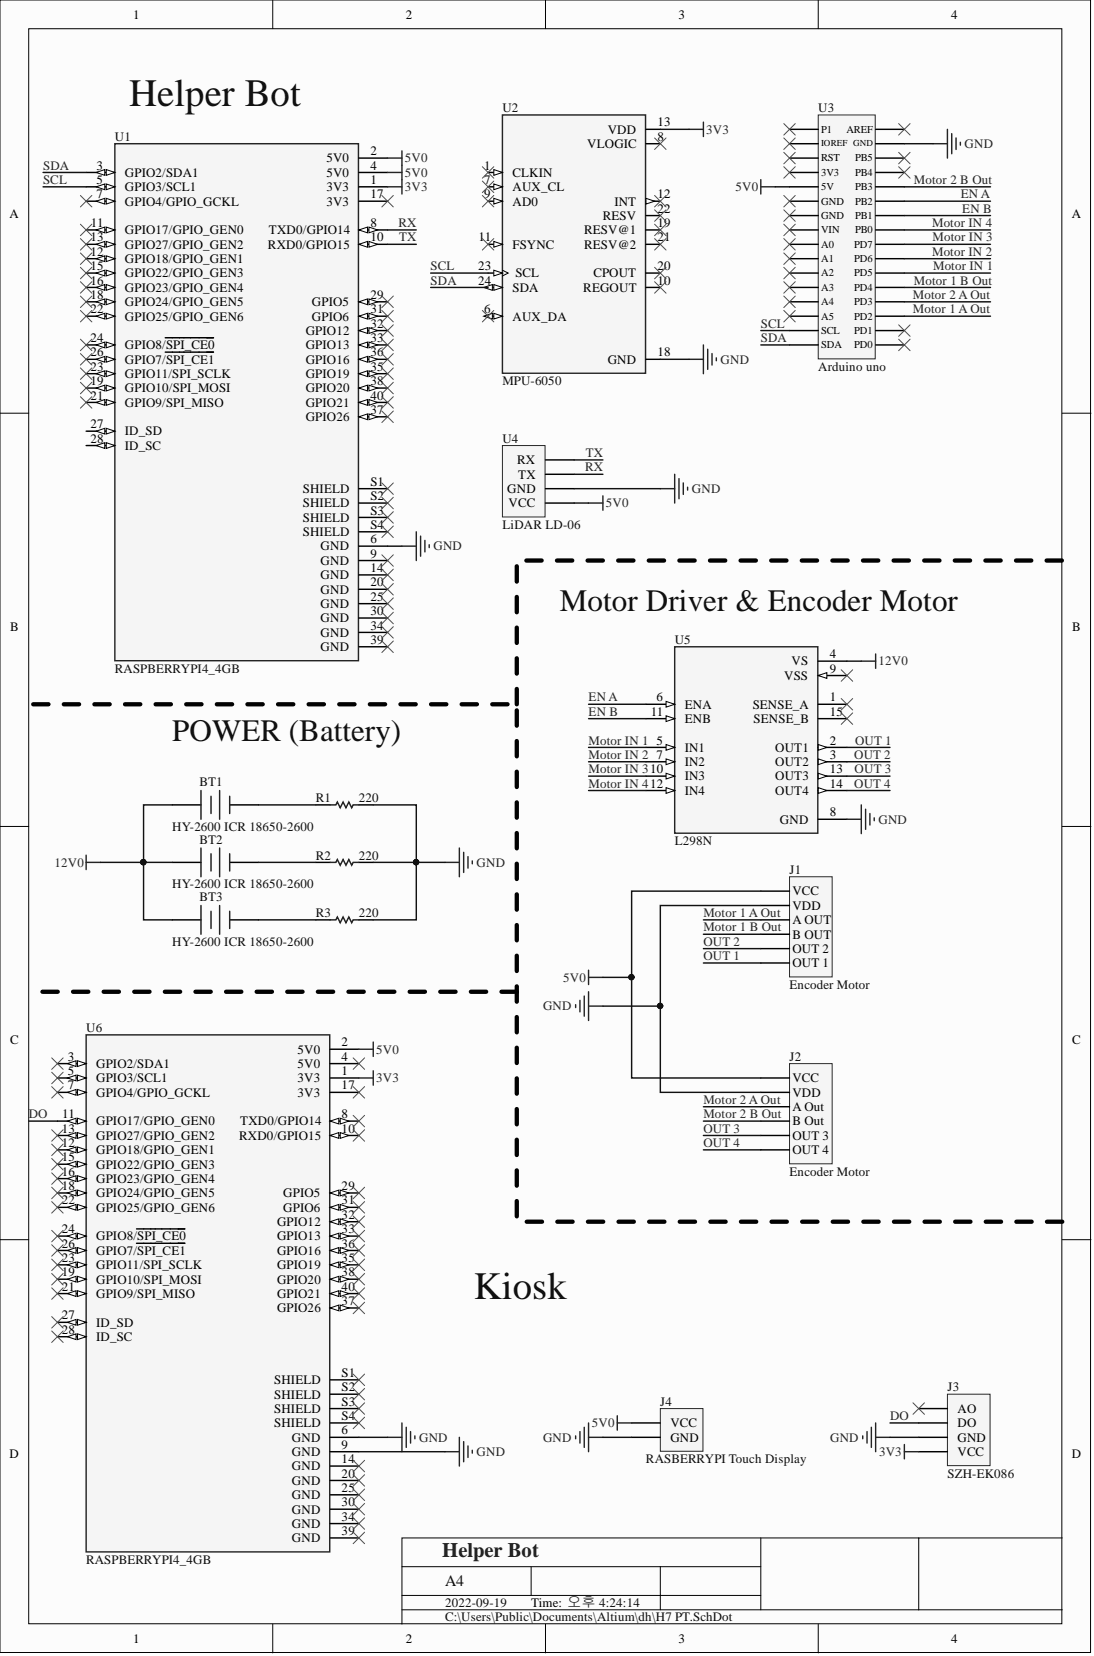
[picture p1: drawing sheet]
<svg xmlns="http://www.w3.org/2000/svg" width="193mm" height="292mm" viewBox="0 0 193 292" stroke-linecap="round" stroke-linejoin="round" font-family="sans-serif">
<defs><g id="words">
<g font-size="6.8" fill="#0e0e0e">
<text x="22.8" y="18.8">Helper Bot</text>
<text x="83.6" y="229.2">Kiosk</text>
</g>
<g font-size="5.5" fill="#0e0e0e">
<text x="98.8" y="107.8">Motor Driver &amp; Encoder Motor</text>
<text x="30.4" y="130.6">POWER (Battery)</text>
</g>
<text font-size="3.6" fill="#1c1c1c" x="78" y="274.6">Helper Bot</text>
<text font-size="2.8" fill="#0e0e0e" x="78.5" y="279.8">A4</text>
<g font-size="2.3">
<text x="23.5" y="3.3">1</text>
<text x="71.6" y="3.3">2</text>
<text x="119.7" y="3.3">3</text>
<text x="167.8" y="3.3">4</text>
<text x="107.2" y="23.6">VDD</text>
<text x="116" y="22.3">13</text>
<text x="17" y="29.9">3</text>
<text x="57.6" y="28.6">5V0</text>
<text x="65.3" y="27.4">2</text>
<text x="65.3" y="29.9">4</text>
<text x="85.4" y="29.9">1</text>
<text x="103.6" y="26.1">VLOGIC</text>
<text x="116" y="24.8">8</text>
<text x="17" y="32.4">5</text>
<text x="17" y="35">7</text>
<text x="22" y="31.2">GPIO2/SDA1</text>
<text x="22" y="33.7">GPIO3/SCL1</text>
<text x="57.6" y="31.2">5V0</text>
<text x="57.6" y="33.7">3V3</text>
<text x="65.3" y="32.4">1</text>
<text x="65.3" y="35">17</text>
<text x="85.4" y="32.4">7</text>
<text x="85.4" y="35">9</text>
<text x="90.4" y="31.2">CLKIN</text>
<text x="90.4" y="33.7">AUX_CL</text>
<text x="116" y="35">12</text>
<text x="1.7" y="38.4">A</text>
<text x="16" y="40.1">11</text>
<text x="22" y="36.3">GPIO4/GPIO_GCKL</text>
<text x="22" y="41.3">GPIO17/GPIO_GEN0</text>
<text x="47.4" y="41.3">TXD0/GPIO14</text>
<text x="57.6" y="36.3">3V3</text>
<text x="65.3" y="40.1">8</text>
<text x="90.4" y="36.3">AD0</text>
<text x="103.1" y="41.3">RESV@1</text>
<text x="106.3" y="38.8">RESV</text>
<text x="108.4" y="36.3">INT</text>
<text x="116" y="37.5">22</text>
<text x="116" y="40.1">19</text>
<text x="189.1" y="38.4">A</text>
<text x="16" y="42.6">13</text>
<text x="16" y="45.1">12</text>
<text x="16" y="47.7">15</text>
<text x="22" y="43.9">GPIO27/GPIO_GEN2</text>
<text x="22" y="46.4">GPIO18/GPIO_GEN1</text>
<text x="47.3" y="43.9">RXD0/GPIO15</text>
<text x="65.3" y="42.6">10</text>
<text x="84.3" y="47.7">23</text>
<text x="84.4" y="42.6">11</text>
<text x="90.4" y="43.9">FSYNC</text>
<text x="103.1" y="43.9">RESV@2</text>
<text x="116" y="42.6">21</text>
<text x="116" y="47.7">20</text>
<text x="16" y="50.2">16</text>
<text x="16" y="52.7">18</text>
<text x="22" y="48.9">GPIO22/GPIO_GEN3</text>
<text x="22" y="51.5">GPIO23/GPIO_GEN4</text>
<text x="22" y="54">GPIO24/GPIO_GEN5</text>
<text x="55" y="54">GPIO5</text>
<text x="65.3" y="52.7">29</text>
<text x="84.3" y="50.2">24</text>
<text x="90.4" y="51.5">SDA</text>
<text x="90.9" y="48.9">SCL</text>
<text x="102.9" y="51.5">REGOUT</text>
<text x="104.7" y="48.9">CPOUT</text>
<text x="116" y="50.2">10</text>
<text x="16" y="55.3">22</text>
<text x="22" y="56.5">GPIO25/GPIO_GEN6</text>
<text x="53.9" y="59.1">GPIO12</text>
<text x="55" y="56.5">GPIO6</text>
<text x="65.3" y="55.3">31</text>
<text x="65.3" y="57.8">32</text>
<text x="85.4" y="55.3">6</text>
<text x="90.4" y="56.5">AUX_DA</text>
<text x="16" y="60.3">24</text>
<text x="16" y="62.9">26</text>
<text x="16" y="65.4">23</text>
<text x="22" y="61.6">GPIO8/SPI_CE0</text>
<text x="22" y="64.1">GPIO7/SPI_CE1</text>
<text x="53.9" y="61.6">GPIO13</text>
<text x="53.9" y="64.1">GPIO16</text>
<text x="65.3" y="60.3">33</text>
<text x="65.3" y="62.9">36</text>
<text x="65.3" y="65.4">35</text>
<text x="107.2" y="64.1">GND</text>
<text x="116" y="62.9">18</text>
<text x="16" y="67.9">19</text>
<text x="16" y="70.5">21</text>
<text x="22" y="66.7">GPIO11/SPI_SCLK</text>
<text x="22" y="69.2">GPIO10/SPI_MOSI</text>
<text x="22" y="71.7">GPIO9/SPI_MISO</text>
<text x="53.9" y="66.7">GPIO19</text>
<text x="53.9" y="69.2">GPIO20</text>
<text x="53.9" y="71.7">GPIO21</text>
<text x="65.3" y="67.9">38</text>
<text x="65.3" y="70.5">40</text>
<text x="16" y="75.5">27</text>
<text x="22" y="76.8">ID_SD</text>
<text x="53.9" y="74.3">GPIO26</text>
<text x="65.3" y="73">37</text>
<text x="16" y="78.1">28</text>
<text x="22" y="79.4">ID_SC</text>
<text x="91.2" y="81.9">RX</text>
<text x="53.4" y="87">SHIELD</text>
<text x="53.4" y="89.5">SHIELD</text>
<text x="65.3" y="85.7">S1</text>
<text x="65.3" y="88.2">S2</text>
<text x="89.5" y="87">GND</text>
<text x="89.7" y="89.5">VCC</text>
<text x="91.4" y="84.4">TX</text>
<text x="53.4" y="92">SHIELD</text>
<text x="53.4" y="94.6">SHIELD</text>
<text x="65.3" y="90.8">S3</text>
<text x="65.3" y="93.3">S4</text>
<text x="65.3" y="95.8">6</text>
<text x="56.5" y="97.1">GND</text>
<text x="56.5" y="99.6">GND</text>
<text x="65.3" y="98.4">9</text>
<text x="65.3" y="100.9">14</text>
<text x="56.5" y="102.2">GND</text>
<text x="56.5" y="104.7">GND</text>
<text x="56.5" y="107.2">GND</text>
<text x="65.3" y="103.4">20</text>
<text x="65.3" y="106">25</text>
<text x="1.8" y="111.4">B</text>
<text x="56.5" y="109.8">GND</text>
<text x="56.5" y="112.3">GND</text>
<text x="65.3" y="108.5">30</text>
<text x="65.3" y="111">34</text>
<text x="65.3" y="113.6">39</text>
<text x="189.1" y="111.4">B</text>
<text x="56.5" y="114.8">GND</text>
<text x="138.3" y="119.9">VSS</text>
<text x="139.6" y="117.4">VS</text>
<text x="146.4" y="116.1">4</text>
<text x="146.4" y="118.6">9</text>
<text x="115.8" y="123.7">6</text>
<text x="120.8" y="125">ENA</text>
<text x="132.8" y="125">SENSE_A</text>
<text x="146.4" y="123.7">1</text>
<text x="114.8" y="126.3">11</text>
<text x="115.8" y="131.3">5</text>
<text x="120.8" y="127.5">ENB</text>
<text x="132.9" y="127.5">SENSE_B</text>
<text x="146.4" y="126.3">15</text>
<text x="146.4" y="131.3">2</text>
<text x="115.8" y="133.9">7</text>
<text x="120.8" y="132.6">IN1</text>
<text x="120.8" y="135.1">IN2</text>
<text x="120.8" y="137.7">IN3</text>
<text x="136.7" y="132.6">OUT1</text>
<text x="136.7" y="135.1">OUT2</text>
<text x="136.7" y="137.7">OUT3</text>
<text x="146.4" y="133.9">3</text>
<text x="146.4" y="136.4">13</text>
<text x="120.8" y="140.2">IN4</text>
<text x="136.7" y="140.2">OUT4</text>
<text x="146.4" y="138.9">14</text>
<text x="137.6" y="145.3">GND</text>
<text x="146.4" y="144">8</text>
<text x="139.8" y="157.9">VCC</text>
<text x="139.8" y="160.5">VDD</text>
<text x="139.8" y="163">A OUT</text>
<text x="139.8" y="165.6">B OUT</text>
<text x="139.8" y="168.1">OUT 2</text>
<text x="139.8" y="170.6">OUT 1</text>
<text x="1.8" y="184.2">C</text>
<text x="52.5" y="185.8">5V0</text>
<text x="60.3" y="184.6">2</text>
<text x="189.1" y="184.2">C</text>
<text x="12" y="187.1">3</text>
<text x="12" y="189.6">5</text>
<text x="17" y="188.4">GPIO2/SDA1</text>
<text x="17" y="190.9">GPIO3/SCL1</text>
<text x="52.5" y="188.4">5V0</text>
<text x="52.5" y="190.9">3V3</text>
<text x="60.3" y="187.1">4</text>
<text x="60.3" y="189.6">1</text>
<text x="139.8" y="190.9">VCC</text>
<text x="11" y="197.2">11</text>
<text x="12" y="192.2">7</text>
<text x="17" y="193.4">GPIO4/GPIO_GCKL</text>
<text x="52.5" y="193.4">3V3</text>
<text x="60.3" y="192.2">17</text>
<text x="60.3" y="197.2">8</text>
<text x="139.8" y="193.4">VDD</text>
<text x="139.8" y="196">A Out</text>
<text x="10.9" y="199.8">13</text>
<text x="10.9" y="202.3">12</text>
<text x="17" y="198.5">GPIO17/GPIO_GEN0</text>
<text x="17" y="201">GPIO27/GPIO_GEN2</text>
<text x="17" y="203.6">GPIO18/GPIO_GEN1</text>
<text x="42.2" y="201">RXD0/GPIO15</text>
<text x="42.4" y="198.5">TXD0/GPIO14</text>
<text x="60.3" y="199.8">10</text>
<text x="139.8" y="198.5">B Out</text>
<text x="139.8" y="201">OUT 3</text>
<text x="139.8" y="203.6">OUT 4</text>
<text x="10.9" y="204.9">15</text>
<text x="10.9" y="207.4">16</text>
<text x="10.9" y="209.9">18</text>
<text x="17" y="206.1">GPIO22/GPIO_GEN3</text>
<text x="17" y="208.7">GPIO23/GPIO_GEN4</text>
<text x="60.3" y="209.9">29</text>
<text x="10.9" y="212.5">22</text>
<text x="17" y="211.2">GPIO24/GPIO_GEN5</text>
<text x="17" y="213.7">GPIO25/GPIO_GEN6</text>
<text x="50" y="211.2">GPIO5</text>
<text x="50" y="213.7">GPIO6</text>
<text x="60.3" y="212.5">31</text>
<text x="60.3" y="215">32</text>
<text x="10.9" y="217.5">24</text>
<text x="10.9" y="220.1">26</text>
<text x="17" y="218.8">GPIO8/SPI_CE0</text>
<text x="17" y="221.3">GPIO7/SPI_CE1</text>
<text x="48.9" y="216.3">GPIO12</text>
<text x="48.9" y="218.8">GPIO13</text>
<text x="48.9" y="221.3">GPIO16</text>
<text x="60.3" y="217.5">33</text>
<text x="60.3" y="220.1">36</text>
<text x="10.9" y="222.6">23</text>
<text x="10.9" y="225.1">19</text>
<text x="10.9" y="227.7">21</text>
<text x="17" y="223.9">GPIO11/SPI_SCLK</text>
<text x="17" y="226.4">GPIO10/SPI_MOSI</text>
<text x="48.9" y="223.9">GPIO19</text>
<text x="48.9" y="226.4">GPIO20</text>
<text x="60.3" y="222.6">35</text>
<text x="60.3" y="225.1">38</text>
<text x="60.3" y="227.7">40</text>
<text x="10.9" y="232.7">27</text>
<text x="17" y="228.9">GPIO9/SPI_MISO</text>
<text x="48.9" y="228.9">GPIO21</text>
<text x="48.9" y="231.5">GPIO26</text>
<text x="60.3" y="230.2">37</text>
<text x="10.9" y="235.3">28</text>
<text x="17" y="234">ID_SD</text>
<text x="17" y="236.5">ID_SC</text>
<text x="48.4" y="244.1">SHIELD</text>
<text x="60.3" y="242.9">S1</text>
<text x="60.3" y="245.4">S2</text>
<text x="48.4" y="246.7">SHIELD</text>
<text x="48.4" y="249.2">SHIELD</text>
<text x="48.4" y="251.8">SHIELD</text>
<text x="60.3" y="248">S3</text>
<text x="60.3" y="250.5">S4</text>
<text x="118.2" y="251.8">VCC</text>
<text x="168.9" y="249.2">AO</text>
<text x="168.9" y="251.8">DO</text>
<text x="1.7" y="257.2">D</text>
<text x="51.5" y="254.3">GND</text>
<text x="51.5" y="256.8">GND</text>
<text x="60.3" y="253">6</text>
<text x="60.3" y="255.6">9</text>
<text x="118.2" y="254.3">GND</text>
<text x="168.9" y="254.3">GND</text>
<text x="168.9" y="256.8">VCC</text>
<text x="189.1" y="257.2">D</text>
<text x="51.5" y="259.4">GND</text>
<text x="51.5" y="261.9">GND</text>
<text x="60.3" y="258.1">14</text>
<text x="60.3" y="260.6">20</text>
<text x="60.3" y="263.2">25</text>
<text x="51.5" y="264.4">GND</text>
<text x="51.5" y="267">GND</text>
<text x="51.5" y="269.5">GND</text>
<text x="60.3" y="265.7">30</text>
<text x="60.3" y="268.2">34</text>
<text x="51.5" y="272">GND</text>
<text x="60.3" y="270.8">39</text>
<text x="93.7" y="283.4">Time: 오후 4:24:14</text>
<text x="23.5" y="289.8">1</text>
<text x="71.6" y="289.8">2</text>
<text x="119.7" y="289.8">3</text>
<text x="167.8" y="289.8">4</text>
</g>
<g font-size="2.3" fill="#0e0e0e">
<text x="88.6" y="19.8">U2</text>
<text x="144.3" y="19.8">U3</text>
<text x="20.3" y="24.8">U1</text>
<text x="144.3" y="65.4">Arduino uno</text>
<text x="88.6" y="67.9">MPU-6050</text>
<text x="88.6" y="78.1">U4</text>
<text x="88.6" y="93.3">LiDAR LD-06</text>
<text x="119" y="113.6">U5</text>
<text x="20.3" y="118.6">RASPBERRYPI4_4GB</text>
<text x="35.2" y="138.7">BT1</text>
<text x="55.7" y="141.5">R1</text>
<text x="63.3" y="141.5">220</text>
<text x="30.4" y="146.5">HY-2600 ICR 18650-2600</text>
<text x="35.2" y="148.8">BT2</text>
<text x="119" y="149.1">L298N</text>
<text x="55.7" y="151.6">R2</text>
<text x="63.3" y="151.6">220</text>
<text x="139.3" y="154.1">J1</text>
<text x="30.4" y="156.7">HY-2600 ICR 18650-2600</text>
<text x="35.2" y="159">BT3</text>
<text x="55.7" y="161.7">R3</text>
<text x="63.3" y="161.7">220</text>
<text x="30.4" y="166.8">HY-2600 ICR 18650-2600</text>
<text x="139.3" y="174.4">Encoder Motor</text>
<text x="15.2" y="182">U6</text>
<text x="139.3" y="187.1">J2</text>
<text x="139.3" y="207.4">Encoder Motor</text>
<text x="167.1" y="245.4">J3</text>
<text x="116.5" y="248">J4</text>
<text x="113.9" y="258.1">RASBERRYPI Touch Display</text>
<text x="167.1" y="260.6">SZH-EK086</text>
<text x="15.2" y="275.8">RASPBERRYPI4_4GB</text>
<text x="78.5" y="283.4">2022-09-19</text>
<text x="78.5" y="286">C:\Users\Public\Documents\Altium\dh\H7 PT.SchDot</text>
</g>
<g font-size="2.3" fill="#262626">
<text x="124.6" y="23.6">3V3</text>
<text x="7.6" y="29.9">SDA</text>
<text x="71.4" y="28.6">5V0</text>
<text x="170.2" y="26.1">GND</text>
<text x="7.6" y="32.4">SCL</text>
<text x="71.4" y="33.7">3V3</text>
<text x="71.4" y="31.2">5V0</text>
<text x="129.7" y="33.7">5V0</text>
<text x="161.2" y="32.4">Motor 2 B Out</text>
<text x="169.5" y="35">EN A</text>
<text x="70.3" y="40.1">RX</text>
<text x="164.4" y="40.1">Motor IN 4</text>
<text x="169.7" y="37.5">EN B</text>
<text x="70.4" y="42.6">TX</text>
<text x="76" y="47.7">SCL</text>
<text x="164.4" y="45.1">Motor IN 2</text>
<text x="164.5" y="42.6">Motor IN 3</text>
<text x="164.6" y="47.7">Motor IN 1</text>
<text x="76" y="50.2">SDA</text>
<text x="161" y="52.7">Motor 2 A Out</text>
<text x="161.2" y="50.2">Motor 1 B Out</text>
<text x="134.2" y="57.8">SCL</text>
<text x="161" y="55.3">Motor 1 A Out</text>
<text x="127.1" y="64.1">GND</text>
<text x="134.2" y="60.3">SDA</text>
<text x="103.2" y="83.2">RX</text>
<text x="103.3" y="80.6">TX</text>
<text x="106.9" y="89.5">5V0</text>
<text x="122" y="87">GND</text>
<text x="76.5" y="97.1">GND</text>
<text x="155" y="117.4">12V0</text>
<text x="103.8" y="123.7">EN A</text>
<text x="103.8" y="126.3">EN B</text>
<text x="103.8" y="131.3">Motor IN 1</text>
<text x="150.8" y="131.3">OUT 1</text>
<text x="103.8" y="133.9">Motor IN 2</text>
<text x="103.8" y="136.4">Motor IN 310</text>
<text x="150.7" y="133.9">OUT 2</text>
<text x="150.7" y="136.4">OUT 3</text>
<text x="103.8" y="138.9">Motor IN 412</text>
<text x="150.7" y="138.9">OUT 4</text>
<text x="155" y="145.3">GND</text>
<text x="9.6" y="152.9">12V0</text>
<text x="84.1" y="152.9">GND</text>
<text x="124.1" y="161.7">Motor 1 A Out</text>
<text x="124.1" y="166.8">OUT 2</text>
<text x="124.1" y="164.3">Motor 1 B Out</text>
<text x="99.3" y="173.2">5V0</text>
<text x="124.1" y="169.4">OUT 1</text>
<text x="95.8" y="178.2">GND</text>
<text x="66.3" y="185.8">5V0</text>
<text x="66.3" y="190.9">3V3</text>
<text x="5.1" y="197.2">DO</text>
<text x="124.1" y="194.7">Motor 2 A Out</text>
<text x="124.1" y="197.2">Motor 2 B Out</text>
<text x="124.1" y="199.8">OUT 3</text>
<text x="124.1" y="202.3">OUT 4</text>
<text x="104.4" y="251.8">5V0</text>
<text x="157" y="250.5">DO</text>
<text x="73.9" y="254.3">GND</text>
<text x="84.1" y="256.8">GND</text>
<text x="95.8" y="254.3">GND</text>
<text x="146.4" y="254.3">GND</text>
<text x="155" y="256.8">3V3</text>
</g>
<g font-size="1.9">
<text x="144.8" y="23.4">P1</text>
<text x="149.3" y="23.4">AREF</text>
<text x="144.8" y="28.5">RST</text>
<text x="150.8" y="28.5">PB5</text>
<text x="144.8" y="31">3V3</text>
<text x="144.8" y="33.5">5V</text>
<text x="150.8" y="31">PB4</text>
<text x="150.8" y="33.5">PB3</text>
<text x="144.8" y="36.1">GND</text>
<text x="144.8" y="38.6">GND</text>
<text x="144.8" y="41.2">VIN</text>
<text x="150.8" y="36.1">PB2</text>
<text x="150.8" y="38.6">PB1</text>
<text x="150.8" y="41.2">PB0</text>
<text x="144.8" y="43.7">A0</text>
<text x="144.8" y="46.2">A1</text>
<text x="150.7" y="43.7">PD7</text>
<text x="150.7" y="46.2">PD6</text>
<text x="144.8" y="48.8">A2</text>
<text x="144.8" y="51.3">A3</text>
<text x="144.8" y="53.8">A4</text>
<text x="150.7" y="48.8">PD5</text>
<text x="150.7" y="51.3">PD4</text>
<text x="150.7" y="53.8">PD3</text>
<text x="144.8" y="56.4">A5</text>
<text x="144.8" y="58.9">SCL</text>
<text x="150.7" y="56.4">PD2</text>
<text x="150.7" y="58.9">PD1</text>
<text x="144.8" y="61.4">SDA</text>
<text x="150.7" y="61.4">PD0</text>
</g>
<text font-size="1.6" x="144.8" y="25.8">IOREF GND</text>
</g></defs>
<g fill="#fcfcfc" stroke="#000" stroke-width=".18">
<path d="M0 0h192.4v291.5h-192.4z"/>
<path d="M5.1 5.1h182.2v281.3h-182.2z"/>
</g>
<path d="M48.1 0v5.1M96.2 0v5.1M144.3 0v5.1M0 72.9h5.1M187.4 72.9h5M0 145.8h5.1M187.4 145.8h5M0 218.7h5.1M187.4 218.7h5M48.1 286.5v5.1M96.2 286.5v5.1M144.3 286.5v5.1" fill="none" stroke="#000" stroke-width=".18"/>
<path d="M119 114.1h25.3v32.9h-25.3z" fill="#f5f5f5" stroke="#262626" stroke-width=".25"/>
<path d="M113.9 124.2h5.1" fill="none" stroke="#000" stroke-width=".25"/>
<path d="M117.5 123.7l1.5 .5-1.5 .5z" fill="#fcfcfc"/>
<path d="M117.5 123.7l1.5 .5-1.5 .5z" fill="none" stroke="#000" stroke-width=".18"/>
<path d="M113.9 126.8h5.1" fill="none" stroke="#000" stroke-width=".25"/>
<path d="M117.5 126.3l1.5 .5-1.5 .5z" fill="#fcfcfc"/>
<path d="M117.5 126.3l1.5 .5-1.5 .5z" fill="none" stroke="#000" stroke-width=".18"/>
<path d="M113.9 131.8h5.1" fill="none" stroke="#000" stroke-width=".25"/>
<path d="M117.5 131.3l1.5 .5-1.5 .5z" fill="#fcfcfc"/>
<path d="M117.5 131.3l1.5 .5-1.5 .5z" fill="none" stroke="#000" stroke-width=".18"/>
<path d="M113.9 134.4h5.1" fill="none" stroke="#000" stroke-width=".25"/>
<path d="M117.5 133.9l1.5 .5-1.5 .5z" fill="#fcfcfc"/>
<path d="M117.5 133.9l1.5 .5-1.5 .5z" fill="none" stroke="#000" stroke-width=".18"/>
<path d="M113.9 136.9h5.1" fill="none" stroke="#000" stroke-width=".25"/>
<path d="M117.5 136.4l1.5 .5-1.5 .5z" fill="#fcfcfc"/>
<path d="M117.5 136.4l1.5 .5-1.5 .5z" fill="none" stroke="#000" stroke-width=".18"/>
<path d="M113.9 139.4h5.1" fill="none" stroke="#000" stroke-width=".25"/>
<path d="M117.5 138.9l1.5 .5-1.5 .5z" fill="#fcfcfc"/>
<path d="M117.5 138.9l1.5 .5-1.5 .5z" fill="none" stroke="#000" stroke-width=".18"/>
<path d="M144.3 116.6h5.1M144.3 119.2h5.1" fill="none" stroke="#000" stroke-width=".25"/>
<path d="M144.3 119.2l1.5-.6v1.1z" fill="#fcfcfc"/>
<path d="M144.3 119.2l1.5-.6v1.1z" fill="none" stroke="#000" stroke-width=".18"/>
<path d="M144.3 124.2h5.1M144.3 126.8h5.1M144.3 131.8h5.1" fill="none" stroke="#000" stroke-width=".25"/>
<path d="M144.3 131.3l1.5 .5-1.5 .5z" fill="#fcfcfc"/>
<path d="M144.3 131.3l1.5 .5-1.5 .5z" fill="none" stroke="#000" stroke-width=".18"/>
<path d="M144.3 134.4h5.1" fill="none" stroke="#000" stroke-width=".25"/>
<path d="M144.3 133.9l1.5 .5-1.5 .5z" fill="#fcfcfc"/>
<path d="M144.3 133.9l1.5 .5-1.5 .5z" fill="none" stroke="#000" stroke-width=".18"/>
<path d="M144.3 136.9h5.1" fill="none" stroke="#000" stroke-width=".25"/>
<path d="M144.3 136.4l1.5 .5-1.5 .5z" fill="#fcfcfc"/>
<path d="M144.3 136.4l1.5 .5-1.5 .5z" fill="none" stroke="#000" stroke-width=".18"/>
<path d="M144.3 139.4h5.1" fill="none" stroke="#000" stroke-width=".25"/>
<path d="M144.3 138.9l1.5 .5-1.5 .5z" fill="#fcfcfc"/>
<path d="M144.3 138.9l1.5 .5-1.5 .5z" fill="none" stroke="#000" stroke-width=".18"/>
<path d="M144.3 144.5h5.1" fill="none" stroke="#000" stroke-width=".25"/>
<path d="M88.6 20.3h25.3v45.5h-25.3z" fill="#f5f5f5" stroke="#262626" stroke-width=".25"/>
<path d="M86.1 30.4h2.5" fill="none" stroke="#000" stroke-width=".25"/>
<path d="M87.1 29.9l1.5 .5-1.5 .5z" fill="#fcfcfc"/>
<path d="M87.1 29.9l1.5 .5-1.5 .5z" fill="none" stroke="#000" stroke-width=".18"/>
<path d="M86.1 33h2.5" fill="none" stroke="#000" stroke-width=".25"/>
<path d="M87.1 32.4l1.5 .6-1.5 .5z" fill="#fcfcfc"/>
<path d="M87.1 32.4l1.5 .6-1.5 .5z" fill="none" stroke="#000" stroke-width=".18"/>
<path d="M86.1 35.5h2.5" fill="none" stroke="#000" stroke-width=".25"/>
<path d="M87.1 35l1.5 .5-1.5 .5z" fill="#fcfcfc"/>
<path d="M87.1 35l1.5 .5-1.5 .5z" fill="none" stroke="#000" stroke-width=".18"/>
<path d="M86.1 43.1h2.5" fill="none" stroke="#000" stroke-width=".25"/>
<path d="M87.1 42.6l1.5 .5-1.5 .5z" fill="#fcfcfc"/>
<path d="M87.1 42.6l1.5 .5-1.5 .5zM88.6 47.7l1 .5-1 .5" fill="none" stroke="#000" stroke-width=".18"/>
<path d="M86.1 48.2h2.5" fill="none" stroke="#000" stroke-width=".25"/>
<path d="M87.1 47.7l1.5 .5-1.5 .5z" fill="#fcfcfc"/>
<path d="M87.1 47.7l1.5 .5-1.5 .5z" fill="none" stroke="#000" stroke-width=".18"/>
<path d="M86.1 50.7h2.5" fill="none" stroke="#000" stroke-width=".25"/>
<path d="M87.1 50.2l1.5 .5-1.5 .5z" fill="#fcfcfc"/>
<path d="M87.1 50.2l1.5 .5-1.5 .5z" fill="none" stroke="#000" stroke-width=".18"/>
<path d="M85.3 50.7l1.5-.5v1z" fill="#fcfcfc"/>
<path d="M85.3 50.7l1.5-.5v1z" fill="none" stroke="#000" stroke-width=".18"/>
<path d="M86.1 55.8h2.5" fill="none" stroke="#000" stroke-width=".25"/>
<path d="M87.1 55.3l1.5 .5-1.5 .5z" fill="#fcfcfc"/>
<path d="M87.1 55.3l1.5 .5-1.5 .5z" fill="none" stroke="#000" stroke-width=".18"/>
<path d="M85.3 55.8l1.5-.5v1z" fill="#fcfcfc"/>
<path d="M85.3 55.8l1.5-.5v1z" fill="none" stroke="#000" stroke-width=".18"/>
<path d="M113.9 22.8h2.6M113.9 25.3h2.6M113.9 35.5h2.6" fill="none" stroke="#000" stroke-width=".25"/>
<path d="M113.9 35l1.6 .5-1.6 .5z" fill="#fcfcfc"/>
<path d="M113.9 35l1.6 .5-1.6 .5z" fill="none" stroke="#000" stroke-width=".18"/>
<path d="M113.9 38h2.6M113.9 40.6h2.6M113.9 43.1h2.6M113.9 48.2h2.6M113.9 50.7h2.6M113.9 63.4h2.6" fill="none" stroke="#000" stroke-width=".25"/>
<path d="M20.3 25.3h42.9v91.2h-42.9z" fill="#f5f5f5" stroke="#262626" stroke-width=".25"/>
<path d="M15.2 30.4h5.1" fill="none" stroke="#000" stroke-width=".25"/>
<path d="M18.7 29.9l1.6 .5-1.6 .5z" fill="#fcfcfc"/>
<path d="M18.7 29.9l1.6 .5-1.6 .5z" fill="none" stroke="#000" stroke-width=".18"/>
<path d="M17 30.4l1.5-.5v1z" fill="#fcfcfc"/>
<path d="M17 30.4l1.5-.5v1z" fill="none" stroke="#000" stroke-width=".18"/>
<path d="M15.2 33h5.1" fill="none" stroke="#000" stroke-width=".25"/>
<path d="M18.7 32.4l1.6 .6-1.6 .5z" fill="#fcfcfc"/>
<path d="M18.7 32.4l1.6 .6-1.6 .5z" fill="none" stroke="#000" stroke-width=".18"/>
<path d="M17 33l1.5-.6v1.1z" fill="#fcfcfc"/>
<path d="M17 33l1.5-.6v1.1z" fill="none" stroke="#000" stroke-width=".18"/>
<path d="M15.2 35.5h5.1" fill="none" stroke="#000" stroke-width=".25"/>
<path d="M18.7 35l1.6 .5-1.6 .5z" fill="#fcfcfc"/>
<path d="M18.7 35l1.6 .5-1.6 .5z" fill="none" stroke="#000" stroke-width=".18"/>
<path d="M17 35.5l1.5-.5v1z" fill="#fcfcfc"/>
<path d="M17 35.5l1.5-.5v1z" fill="none" stroke="#000" stroke-width=".18"/>
<path d="M15.2 40.6h5.1" fill="none" stroke="#000" stroke-width=".25"/>
<path d="M18.7 40.1l1.6 .5-1.6 .5z" fill="#fcfcfc"/>
<path d="M18.7 40.1l1.6 .5-1.6 .5z" fill="none" stroke="#000" stroke-width=".18"/>
<path d="M17 40.6l1.5-.5v1z" fill="#fcfcfc"/>
<path d="M17 40.6l1.5-.5v1z" fill="none" stroke="#000" stroke-width=".18"/>
<path d="M15.2 43.1h5.1" fill="none" stroke="#000" stroke-width=".25"/>
<path d="M18.7 42.6l1.6 .5-1.6 .5z" fill="#fcfcfc"/>
<path d="M18.7 42.6l1.6 .5-1.6 .5z" fill="none" stroke="#000" stroke-width=".18"/>
<path d="M17 43.1l1.5-.5v1z" fill="#fcfcfc"/>
<path d="M17 43.1l1.5-.5v1z" fill="none" stroke="#000" stroke-width=".18"/>
<path d="M15.2 45.6h5.1" fill="none" stroke="#000" stroke-width=".25"/>
<path d="M18.7 45.1l1.6 .5-1.6 .5z" fill="#fcfcfc"/>
<path d="M18.7 45.1l1.6 .5-1.6 .5z" fill="none" stroke="#000" stroke-width=".18"/>
<path d="M17 45.6l1.5-.5v1z" fill="#fcfcfc"/>
<path d="M17 45.6l1.5-.5v1z" fill="none" stroke="#000" stroke-width=".18"/>
<path d="M15.2 48.2h5.1" fill="none" stroke="#000" stroke-width=".25"/>
<path d="M18.7 47.7l1.6 .5-1.6 .5z" fill="#fcfcfc"/>
<path d="M18.7 47.7l1.6 .5-1.6 .5z" fill="none" stroke="#000" stroke-width=".18"/>
<path d="M17 48.2l1.5-.5v1z" fill="#fcfcfc"/>
<path d="M17 48.2l1.5-.5v1z" fill="none" stroke="#000" stroke-width=".18"/>
<path d="M15.2 50.7h5.1" fill="none" stroke="#000" stroke-width=".25"/>
<path d="M18.7 50.2l1.6 .5-1.6 .5z" fill="#fcfcfc"/>
<path d="M18.7 50.2l1.6 .5-1.6 .5z" fill="none" stroke="#000" stroke-width=".18"/>
<path d="M17 50.7l1.5-.5v1z" fill="#fcfcfc"/>
<path d="M17 50.7l1.5-.5v1z" fill="none" stroke="#000" stroke-width=".18"/>
<path d="M15.2 53.2h5.1" fill="none" stroke="#000" stroke-width=".25"/>
<path d="M18.7 52.7l1.6 .5-1.6 .5z" fill="#fcfcfc"/>
<path d="M18.7 52.7l1.6 .5-1.6 .5z" fill="none" stroke="#000" stroke-width=".18"/>
<path d="M17 53.2l1.5-.5v1z" fill="#fcfcfc"/>
<path d="M17 53.2l1.5-.5v1z" fill="none" stroke="#000" stroke-width=".18"/>
<path d="M15.2 55.8h5.1" fill="none" stroke="#000" stroke-width=".25"/>
<path d="M18.7 55.3l1.6 .5-1.6 .5z" fill="#fcfcfc"/>
<path d="M18.7 55.3l1.6 .5-1.6 .5z" fill="none" stroke="#000" stroke-width=".18"/>
<path d="M17 55.8l1.5-.5v1z" fill="#fcfcfc"/>
<path d="M17 55.8l1.5-.5v1z" fill="none" stroke="#000" stroke-width=".18"/>
<path d="M15.2 60.8h5.1" fill="none" stroke="#000" stroke-width=".25"/>
<path d="M18.7 60.3l1.6 .5-1.6 .6z" fill="#fcfcfc"/>
<path d="M18.7 60.3l1.6 .5-1.6 .6z" fill="none" stroke="#000" stroke-width=".18"/>
<path d="M17 60.8l1.5-.5v1.1z" fill="#fcfcfc"/>
<path d="M17 60.8l1.5-.5v1.1z" fill="none" stroke="#000" stroke-width=".18"/>
<path d="M29.1 59.6h8.6M15.2 63.4h5.1" fill="none" stroke="#000" stroke-width=".25"/>
<path d="M18.7 62.9l1.6 .5-1.6 .5z" fill="#fcfcfc"/>
<path d="M18.7 62.9l1.6 .5-1.6 .5z" fill="none" stroke="#000" stroke-width=".18"/>
<path d="M17 63.4l1.5-.5v1z" fill="#fcfcfc"/>
<path d="M17 63.4l1.5-.5v1z" fill="none" stroke="#000" stroke-width=".18"/>
<path d="M15.2 65.9h5.1M29.1 62.1h8.6" fill="none" stroke="#000" stroke-width=".25"/>
<path d="M18.7 65.4l1.6 .5-1.6 .5z" fill="#fcfcfc"/>
<path d="M18.7 65.4l1.6 .5-1.6 .5z" fill="none" stroke="#000" stroke-width=".18"/>
<path d="M17 65.9l1.5-.5v1z" fill="#fcfcfc"/>
<path d="M17 65.9l1.5-.5v1z" fill="none" stroke="#000" stroke-width=".18"/>
<path d="M15.2 68.4h5.1" fill="none" stroke="#000" stroke-width=".25"/>
<path d="M18.7 67.9l1.6 .5-1.6 .6z" fill="#fcfcfc"/>
<path d="M18.7 67.9l1.6 .5-1.6 .6z" fill="none" stroke="#000" stroke-width=".18"/>
<path d="M17 68.4l1.5-.5v1.1z" fill="#fcfcfc"/>
<path d="M17 68.4l1.5-.5v1.1z" fill="none" stroke="#000" stroke-width=".18"/>
<path d="M15.2 71h5.1" fill="none" stroke="#000" stroke-width=".25"/>
<path d="M18.7 70.5l1.6 .5-1.6 .5z" fill="#fcfcfc"/>
<path d="M18.7 70.5l1.6 .5-1.6 .5z" fill="none" stroke="#000" stroke-width=".18"/>
<path d="M17 71l1.5-.5v1z" fill="#fcfcfc"/>
<path d="M17 71l1.5-.5v1z" fill="none" stroke="#000" stroke-width=".18"/>
<path d="M15.2 76.1h5.1" fill="none" stroke="#000" stroke-width=".25"/>
<path d="M18.7 75.5l1.6 .6-1.6 .5z" fill="#fcfcfc"/>
<path d="M18.7 75.5l1.6 .6-1.6 .5z" fill="none" stroke="#000" stroke-width=".18"/>
<path d="M17 76.1l1.5-.6v1.1z" fill="#fcfcfc"/>
<path d="M17 76.1l1.5-.6v1.1z" fill="none" stroke="#000" stroke-width=".18"/>
<path d="M15.2 78.6h5.1" fill="none" stroke="#000" stroke-width=".25"/>
<path d="M18.7 78.1l1.6 .5-1.6 .5z" fill="#fcfcfc"/>
<path d="M18.7 78.1l1.6 .5-1.6 .5z" fill="none" stroke="#000" stroke-width=".18"/>
<path d="M17 78.6l1.5-.5v1z" fill="#fcfcfc"/>
<path d="M17 78.6l1.5-.5v1z" fill="none" stroke="#000" stroke-width=".18"/>
<path d="M63.3 27.9h5.1M63.3 30.4h5.1M63.3 33h5.1M63.3 35.5h5.1M63.3 40.6h5.1" fill="none" stroke="#000" stroke-width=".25"/>
<path d="M63.3 40.6l1.5-.5v1z" fill="#fcfcfc"/>
<path d="M63.3 40.6l1.5-.5v1z" fill="none" stroke="#000" stroke-width=".18"/>
<path d="M65.1 40.1l1.5 .5-1.5 .5z" fill="#fcfcfc"/>
<path d="M65.1 40.1l1.5 .5-1.5 .5z" fill="none" stroke="#000" stroke-width=".18"/>
<path d="M63.3 43.1h5.1" fill="none" stroke="#000" stroke-width=".25"/>
<path d="M63.3 43.1l1.5-.5v1z" fill="#fcfcfc"/>
<path d="M63.3 43.1l1.5-.5v1z" fill="none" stroke="#000" stroke-width=".18"/>
<path d="M65.1 42.6l1.5 .5-1.5 .5z" fill="#fcfcfc"/>
<path d="M65.1 42.6l1.5 .5-1.5 .5z" fill="none" stroke="#000" stroke-width=".18"/>
<path d="M63.3 53.2h5.1" fill="none" stroke="#000" stroke-width=".25"/>
<path d="M63.3 53.2l1.5-.5v1z" fill="#fcfcfc"/>
<path d="M63.3 53.2l1.5-.5v1z" fill="none" stroke="#000" stroke-width=".18"/>
<path d="M65.1 52.7l1.5 .5-1.5 .5z" fill="#fcfcfc"/>
<path d="M65.1 52.7l1.5 .5-1.5 .5z" fill="none" stroke="#000" stroke-width=".18"/>
<path d="M63.3 55.8h5.1" fill="none" stroke="#000" stroke-width=".25"/>
<path d="M63.3 55.8l1.5-.5v1z" fill="#fcfcfc"/>
<path d="M63.3 55.8l1.5-.5v1z" fill="none" stroke="#000" stroke-width=".18"/>
<path d="M65.1 55.3l1.5 .5-1.5 .5z" fill="#fcfcfc"/>
<path d="M65.1 55.3l1.5 .5-1.5 .5z" fill="none" stroke="#000" stroke-width=".18"/>
<path d="M63.3 58.3h5.1" fill="none" stroke="#000" stroke-width=".25"/>
<path d="M63.3 58.3l1.5-.5v1z" fill="#fcfcfc"/>
<path d="M63.3 58.3l1.5-.5v1z" fill="none" stroke="#000" stroke-width=".18"/>
<path d="M65.1 57.8l1.5 .5-1.5 .5z" fill="#fcfcfc"/>
<path d="M65.1 57.8l1.5 .5-1.5 .5z" fill="none" stroke="#000" stroke-width=".18"/>
<path d="M63.3 60.8h5.1" fill="none" stroke="#000" stroke-width=".25"/>
<path d="M63.3 60.8l1.5-.5v1.1z" fill="#fcfcfc"/>
<path d="M63.3 60.8l1.5-.5v1.1z" fill="none" stroke="#000" stroke-width=".18"/>
<path d="M65.1 60.3l1.5 .5-1.5 .6z" fill="#fcfcfc"/>
<path d="M65.1 60.3l1.5 .5-1.5 .6z" fill="none" stroke="#000" stroke-width=".18"/>
<path d="M63.3 63.4h5.1" fill="none" stroke="#000" stroke-width=".25"/>
<path d="M63.3 63.4l1.5-.5v1z" fill="#fcfcfc"/>
<path d="M63.3 63.4l1.5-.5v1z" fill="none" stroke="#000" stroke-width=".18"/>
<path d="M65.1 62.9l1.5 .5-1.5 .5z" fill="#fcfcfc"/>
<path d="M65.1 62.9l1.5 .5-1.5 .5z" fill="none" stroke="#000" stroke-width=".18"/>
<path d="M63.3 65.9h5.1" fill="none" stroke="#000" stroke-width=".25"/>
<path d="M63.3 65.9l1.5-.5v1z" fill="#fcfcfc"/>
<path d="M63.3 65.9l1.5-.5v1z" fill="none" stroke="#000" stroke-width=".18"/>
<path d="M65.1 65.4l1.5 .5-1.5 .5z" fill="#fcfcfc"/>
<path d="M65.1 65.4l1.5 .5-1.5 .5z" fill="none" stroke="#000" stroke-width=".18"/>
<path d="M63.3 68.4h5.1" fill="none" stroke="#000" stroke-width=".25"/>
<path d="M63.3 68.4l1.5-.5v1.1z" fill="#fcfcfc"/>
<path d="M63.3 68.4l1.5-.5v1.1z" fill="none" stroke="#000" stroke-width=".18"/>
<path d="M65.1 67.9l1.5 .5-1.5 .6z" fill="#fcfcfc"/>
<path d="M65.1 67.9l1.5 .5-1.5 .6z" fill="none" stroke="#000" stroke-width=".18"/>
<path d="M63.3 71h5.1" fill="none" stroke="#000" stroke-width=".25"/>
<path d="M63.3 71l1.5-.5v1z" fill="#fcfcfc"/>
<path d="M63.3 71l1.5-.5v1z" fill="none" stroke="#000" stroke-width=".18"/>
<path d="M65.1 70.5l1.5 .5-1.5 .5z" fill="#fcfcfc"/>
<path d="M65.1 70.5l1.5 .5-1.5 .5z" fill="none" stroke="#000" stroke-width=".18"/>
<path d="M63.3 73.5h5.1" fill="none" stroke="#000" stroke-width=".25"/>
<path d="M63.3 73.5l1.5-.5v1z" fill="#fcfcfc"/>
<path d="M63.3 73.5l1.5-.5v1z" fill="none" stroke="#000" stroke-width=".18"/>
<path d="M65.1 73l1.5 .5-1.5 .5z" fill="#fcfcfc"/>
<path d="M65.1 73l1.5 .5-1.5 .5z" fill="none" stroke="#000" stroke-width=".18"/>
<path d="M63.3 86.2h5.1M63.3 88.7h5.1M63.3 91.3h5.1M63.3 93.8h5.1M63.3 96.3h5.1M63.3 98.9h5.1M63.3 101.4h5.1M63.3 103.9h5.1M63.3 106.5h5.1M63.3 109h5.1M63.3 111.5h5.1M63.3 114.1h5.1" fill="none" stroke="#000" stroke-width=".25"/>
<g fill="none" stroke="#262626" stroke-width=".25">
<path d="M121.5 22.8h2.6M124.1 21.5v2.6M121.5 63.4h2.6M124.1 60.8v5.1M124.8 61.6v3.6M125.6 62.4v2M126.4 63.1v.5M70.9 96.3h2.5M73.4 93.8v5.1M74.2 94.6v3.5M74.9 95.3v2.1M75.7 96.1v.5"/>
<path d="M149.4 144.5h2.5M151.9 142v5M152.7 142.7v3.6M153.4 143.5v2M154.2 144.3v.5"/>
</g>
<path d="M148.4 118.1l2 2.1M150.4 118.1l-2 2.1M148.4 123.2l2 2M148.4 125.7l2 2.1M150.4 123.2l-2 2M150.4 125.7l-2 2.1" fill="none" stroke="#4c4c4c" stroke-width=".18"/>
<path d="M139.3 154.7h7.5v17.6h-7.5z" fill="#f5f5f5" stroke="#262626" stroke-width=".18"/>
<path d="M134.2 157.2h5.1M134.2 159.7h5.1M134.2 162.3h5.1M134.2 164.8h5.1M134.2 167.3h5.1M134.2 169.9h5.1" fill="none" stroke="#000" stroke-width=".25"/>
<path d="M139.3 187.6h7.5v17.7h-7.5z" fill="#f5f5f5" stroke="#262626" stroke-width=".18"/>
<g fill="none" stroke="#000" stroke-width=".25">
<path d="M30.4 142h5M30.4 152.1h5M40.5 142h5.1M40.5 152.1h5.1M55.7 142h2.5M55.7 152.1h2.5M63.3 142h2.5M63.3 152.1h2.5M30.4 162.3h5M40.5 162.3h5.1M55.7 162.3h2.5M63.3 162.3h2.5"/>
<path d="M134.2 190.1h5.1M134.2 192.7h5.1M134.2 195.2h5.1M134.2 197.8h5.1M134.2 200.3h5.1M134.2 202.8h5.1"/>
</g>
<g fill="none" stroke="#262626" stroke-width=".25">
<path d="M68.4 27.9h2.5M68.4 33h2.5M70.9 26.6v2.6M70.9 31.7v2.5M151.9 116.6h2.6M154.5 115.4v2.5M15.2 152.1h2.5M15.2 150.8v2.6M78.5 152.1h2.5M81 149.6v5.1M81.8 150.3v3.6M82.5 151.1v2"/>
<path d="M83.3 151.9v.5M101.5 177.2v.5M102.3 176.5v2M103.1 175.7v3.5M103.8 171.1v2.6M103.8 174.9v5.1M103.8 172.4h2.5M103.8 177.5h2.5"/>
</g>
<g fill="none" stroke="#1c1c1c" stroke-width=".25">
<path d="M35.4 139.4v5.1M38.7 139.4v5.1M35.4 149.6v5.1M35.4 159.7v5.1M37.2 140.5v3M37.2 150.6v3M38.7 149.6v5.1M38.7 159.7v5.1M40.5 140.5v3M40.5 150.6v3M58.2 142h1.1l.2-.5 .5 1 .5-1 .5 1 .5-1 .5 1 .3-.5h1M58.2 152.1h1.1l.2-.5 .5 1 .5-1 .5 1 .5-1 .5 1 .3-.5h1"/>
<path d="M37.2 160.7v3.1M40.5 160.7v3.1M58.2 162.3h1.1l.2-.6 .5 1.1 .5-1.1 .5 1.1 .5-1.1 .5 1.1 .3-.5h1"/>
</g>
<g fill="none" stroke="#4c4c4c" stroke-width=".18">
<path d="M14.2 39.5l2 2.1M14.2 34.5l2 2M16.2 39.5l-2 2.1M16.2 34.5l-2 2M67.4 34.5l2 2M69.4 34.5l-2 2M85.1 29.4l2 2M85.1 31.9l2 2.1M85.1 34.5l2 2M87.1 29.4l-2 2M87.1 31.9l-2 2.1M87.1 34.5l-2 2"/>
<path d="M115.5 39.5l2 2.1M115.5 37l2 2M115.5 34.5l2 2M115.5 24.3l2 2.1M117.5 39.5l-2 2.1M117.5 37l-2 2M117.5 34.5l-2 2M117.5 24.3l-2 2.1M14.2 59.8l2 2.1M14.2 42.1l2 2M14.2 44.6l2 2M14.2 47.2l2 2"/>
<path d="M14.2 49.7l2 2M14.2 52.2l2 2.1M14.2 54.8l2 2M16.2 59.8l-2 2.1M16.2 42.1l-2 2M16.2 44.6l-2 2M16.2 47.2l-2 2M16.2 49.7l-2 2M16.2 52.2l-2 2.1M16.2 54.8l-2 2M67.4 52.2l2 2.1M67.4 54.8l2 2"/>
<path d="M67.4 57.3l2 2M67.4 59.8l2 2.1M69.4 52.2l-2 2.1M69.4 59.8l-2 2.1M69.4 54.8l-2 2M69.4 57.3l-2 2M85.1 42.1l2 2M85.1 54.8l2 2M87.1 42.1l-2 2M87.1 54.8l-2 2M115.5 49.7l2 2M115.5 47.2l2 2"/>
<path d="M115.5 42.1l2 2M117.5 49.7l-2 2M117.5 47.2l-2 2M117.5 42.1l-2 2M14.2 62.4l2 2M14.2 64.9l2 2M14.2 67.4l2 2.1M14.2 70l2 2M16.2 62.4l-2 2M16.2 64.9l-2 2M16.2 67.4l-2 2.1M16.2 70l-2 2"/>
<path d="M67.4 62.4l2 2M67.4 64.9l2 2M67.4 67.4l2 2.1M67.4 70l2 2M67.4 72.5l2 2M69.4 72.5l-2 2M69.4 62.4l-2 2M69.4 64.9l-2 2M69.4 67.4l-2 2.1M69.4 70l-2 2M67.4 85.2l2 2M67.4 87.7l2 2"/>
<path d="M67.4 90.3l2 2M67.4 92.8l2 2M67.4 97.9l2 2M69.4 85.2l-2 2M69.4 87.7l-2 2M69.4 90.3l-2 2M69.4 92.8l-2 2M69.4 97.9l-2 2M67.4 100.4l2 2M67.4 102.9l2 2.1M67.4 105.5l2 2M67.4 108l2 2"/>
<path d="M67.4 110.5l2 2.1M67.4 113.1l2 2M69.4 100.4l-2 2M69.4 102.9l-2 2.1M69.4 105.5l-2 2M69.4 108l-2 2M69.4 110.5l-2 2.1M69.4 113.1l-2 2"/>
</g>
<path d="M88.6 78.6h7.5v12.6h-7.5z" fill="#f5f5f5" stroke="#262626" stroke-width=".18"/>
<path d="M96.2 88.7h5.1M96.2 86.2h5.1M96.2 83.7h5.1M96.2 81.1h5.1" fill="none" stroke="#000" stroke-width=".25"/>
<path d="M68.4 30.4h2.5M70.9 29.2v2.5M103.8 88.7h2.5M106.3 87.5v2.5M116.5 86.2h2.5M119 83.7v5M119.8 84.4v3.6M120.5 85.2v2M121.3 85.9v.5" fill="none" stroke="#262626" stroke-width=".25"/>
<path d="M144.3 20.3h10.1v43h-10.1z" fill="#f5f5f5" stroke="#262626" stroke-width=".18"/>
<g fill="none" stroke="#000" stroke-width=".25">
<path d="M139.3 22.8h5M139.3 25.3h5M139.3 27.9h5M139.3 30.4h5M139.3 33h5M139.3 35.5h5M139.3 38h5M154.5 22.8h5M154.5 25.3h5M154.5 27.9h5M154.5 30.4h5M154.5 33h5"/>
<path d="M154.5 35.5h5M154.5 38h5M139.3 40.6h5M139.3 43.1h5M139.3 45.6h5M139.3 48.2h5M139.3 50.7h5M139.3 53.2h5M139.3 55.8h5M139.3 58.3h5M154.5 40.6h5M154.5 43.1h5"/>
<path d="M154.5 45.6h5M154.5 48.2h5M154.5 50.7h5M154.5 53.2h5M154.5 55.8h5M154.5 58.3h5M139.3 60.8h5M154.5 60.8h5"/>
</g>
<path d="M134.2 31.7v2.5M134.2 33h2.5M164.6 25.3h2.5M167.1 22.8v5.1M167.9 23.6v3.5M168.6 24.3v2.1M169.4 25.1v.5" fill="none" stroke="#262626" stroke-width=".25"/>
<g fill="none" stroke="#4c4c4c" stroke-width=".18">
<path d="M138.3 39.5l2 2.1M138.3 37l2 2M138.3 34.5l2 2M138.3 29.4l2 2M138.3 24.3l2 2.1M138.3 26.9l2 2M138.3 21.8l2 2M140.3 39.5l-2 2.1M140.3 37l-2 2M140.3 34.5l-2 2M140.3 29.4l-2 2M140.3 24.3l-2 2.1"/>
<path d="M140.3 26.9l-2 2M140.3 21.8l-2 2M158.5 21.8l2 2M158.5 26.9l2 2M158.5 29.4l2 2M160.5 21.8l-2 2M160.5 26.9l-2 2M160.5 29.4l-2 2M138.3 52.2l2 2.1M138.3 54.8l2 2M138.3 49.7l2 2M138.3 44.6l2 2"/>
<path d="M138.3 47.2l2 2M138.3 42.1l2 2M140.3 42.1l-2 2M140.3 49.7l-2 2M140.3 52.2l-2 2.1M140.3 54.8l-2 2M140.3 44.6l-2 2M140.3 47.2l-2 2M158.5 57.3l2 2M158.5 59.8l2 2.1M160.5 57.3l-2 2M160.5 59.8l-2 2.1"/>
</g>
<path d="M15.2 182.5h43v91.2h-43z" fill="#f5f5f5" stroke="#262626" stroke-width=".25"/>
<path d="M10.1 187.6h5.1" fill="none" stroke="#000" stroke-width=".25"/>
<path d="M13.7 187.1l1.5 .5-1.5 .5z" fill="#fcfcfc"/>
<path d="M13.7 187.1l1.5 .5-1.5 .5z" fill="none" stroke="#000" stroke-width=".18"/>
<path d="M11.9 187.6l1.5-.5v1z" fill="#fcfcfc"/>
<path d="M11.9 187.6l1.5-.5v1z" fill="none" stroke="#000" stroke-width=".18"/>
<path d="M10.1 190.1h5.1" fill="none" stroke="#000" stroke-width=".25"/>
<path d="M13.7 189.6l1.5 .5-1.5 .6z" fill="#fcfcfc"/>
<path d="M13.7 189.6l1.5 .5-1.5 .6z" fill="none" stroke="#000" stroke-width=".18"/>
<path d="M11.9 190.1l1.5-.5v1.1z" fill="#fcfcfc"/>
<path d="M11.9 190.1l1.5-.5v1.1z" fill="none" stroke="#000" stroke-width=".18"/>
<path d="M10.1 192.7h5.1" fill="none" stroke="#000" stroke-width=".25"/>
<path d="M13.7 192.2l1.5 .5-1.5 .5z" fill="#fcfcfc"/>
<path d="M13.7 192.2l1.5 .5-1.5 .5z" fill="none" stroke="#000" stroke-width=".18"/>
<path d="M11.9 192.7l1.5-.5v1z" fill="#fcfcfc"/>
<path d="M11.9 192.7l1.5-.5v1z" fill="none" stroke="#000" stroke-width=".18"/>
<path d="M10.1 197.8h5.1" fill="none" stroke="#000" stroke-width=".25"/>
<path d="M13.7 197.2l1.5 .6-1.5 .5z" fill="#fcfcfc"/>
<path d="M13.7 197.2l1.5 .6-1.5 .5z" fill="none" stroke="#000" stroke-width=".18"/>
<path d="M11.9 197.8l1.5-.6v1.1z" fill="#fcfcfc"/>
<path d="M11.9 197.8l1.5-.6v1.1z" fill="none" stroke="#000" stroke-width=".18"/>
<path d="M10.1 200.3h5.1" fill="none" stroke="#000" stroke-width=".25"/>
<path d="M13.7 199.8l1.5 .5-1.5 .5z" fill="#fcfcfc"/>
<path d="M13.7 199.8l1.5 .5-1.5 .5z" fill="none" stroke="#000" stroke-width=".18"/>
<path d="M11.9 200.3l1.5-.5v1z" fill="#fcfcfc"/>
<path d="M11.9 200.3l1.5-.5v1z" fill="none" stroke="#000" stroke-width=".18"/>
<path d="M10.1 202.8h5.1" fill="none" stroke="#000" stroke-width=".25"/>
<path d="M13.7 202.3l1.5 .5-1.5 .5z" fill="#fcfcfc"/>
<path d="M13.7 202.3l1.5 .5-1.5 .5z" fill="none" stroke="#000" stroke-width=".18"/>
<path d="M11.9 202.8l1.5-.5v1z" fill="#fcfcfc"/>
<path d="M11.9 202.8l1.5-.5v1z" fill="none" stroke="#000" stroke-width=".18"/>
<path d="M10.1 205.4h5.1" fill="none" stroke="#000" stroke-width=".25"/>
<path d="M13.7 204.9l1.5 .5-1.5 .5z" fill="#fcfcfc"/>
<path d="M13.7 204.9l1.5 .5-1.5 .5z" fill="none" stroke="#000" stroke-width=".18"/>
<path d="M11.9 205.4l1.5-.5v1z" fill="#fcfcfc"/>
<path d="M11.9 205.4l1.5-.5v1z" fill="none" stroke="#000" stroke-width=".18"/>
<path d="M10.1 207.9h5.1" fill="none" stroke="#000" stroke-width=".25"/>
<path d="M13.7 207.4l1.5 .5-1.5 .5z" fill="#fcfcfc"/>
<path d="M13.7 207.4l1.5 .5-1.5 .5z" fill="none" stroke="#000" stroke-width=".18"/>
<path d="M11.9 207.9l1.5-.5v1z" fill="#fcfcfc"/>
<path d="M11.9 207.9l1.5-.5v1z" fill="none" stroke="#000" stroke-width=".18"/>
<path d="M10.1 210.4h5.1" fill="none" stroke="#000" stroke-width=".25"/>
<path d="M13.7 209.9l1.5 .5-1.5 .5z" fill="#fcfcfc"/>
<path d="M13.7 209.9l1.5 .5-1.5 .5z" fill="none" stroke="#000" stroke-width=".18"/>
<path d="M11.9 210.4l1.5-.5v1z" fill="#fcfcfc"/>
<path d="M11.9 210.4l1.5-.5v1z" fill="none" stroke="#000" stroke-width=".18"/>
<path d="M10.1 213h5.1" fill="none" stroke="#000" stroke-width=".25"/>
<path d="M13.7 212.5l1.5 .5-1.5 .5z" fill="#fcfcfc"/>
<path d="M13.7 212.5l1.5 .5-1.5 .5z" fill="none" stroke="#000" stroke-width=".18"/>
<path d="M11.9 213l1.5-.5v1z" fill="#fcfcfc"/>
<path d="M11.9 213l1.5-.5v1z" fill="none" stroke="#000" stroke-width=".18"/>
<path d="M10.1 218h5.1" fill="none" stroke="#000" stroke-width=".25"/>
<path d="M13.7 217.5l1.5 .5-1.5 .5z" fill="#fcfcfc"/>
<path d="M13.7 217.5l1.5 .5-1.5 .5z" fill="none" stroke="#000" stroke-width=".18"/>
<path d="M11.9 218l1.5-.5v1z" fill="#fcfcfc"/>
<path d="M11.9 218l1.5-.5v1z" fill="none" stroke="#000" stroke-width=".18"/>
<path d="M24.1 216.8h8.5M10.1 220.6h5.1" fill="none" stroke="#000" stroke-width=".25"/>
<path d="M13.7 220.1l1.5 .5-1.5 .5z" fill="#fcfcfc"/>
<path d="M13.7 220.1l1.5 .5-1.5 .5z" fill="none" stroke="#000" stroke-width=".18"/>
<path d="M11.9 220.6l1.5-.5v1z" fill="#fcfcfc"/>
<path d="M11.9 220.6l1.5-.5v1z" fill="none" stroke="#000" stroke-width=".18"/>
<path d="M24.1 219.3h8.5M10.1 223.1h5.1" fill="none" stroke="#000" stroke-width=".25"/>
<path d="M13.7 222.6l1.5 .5-1.5 .5z" fill="#fcfcfc"/>
<path d="M13.7 222.6l1.5 .5-1.5 .5z" fill="none" stroke="#000" stroke-width=".18"/>
<path d="M11.9 223.1l1.5-.5v1z" fill="#fcfcfc"/>
<path d="M11.9 223.1l1.5-.5v1z" fill="none" stroke="#000" stroke-width=".18"/>
<path d="M10.1 225.6h5.1" fill="none" stroke="#000" stroke-width=".25"/>
<path d="M13.7 225.1l1.5 .5-1.5 .5z" fill="#fcfcfc"/>
<path d="M13.7 225.1l1.5 .5-1.5 .5z" fill="none" stroke="#000" stroke-width=".18"/>
<path d="M11.9 225.6l1.5-.5v1z" fill="#fcfcfc"/>
<path d="M11.9 225.6l1.5-.5v1z" fill="none" stroke="#000" stroke-width=".18"/>
<path d="M10.1 228.2h5.1" fill="none" stroke="#000" stroke-width=".25"/>
<path d="M13.7 227.7l1.5 .5-1.5 .5z" fill="#fcfcfc"/>
<path d="M13.7 227.7l1.5 .5-1.5 .5z" fill="none" stroke="#000" stroke-width=".18"/>
<path d="M11.9 228.2l1.5-.5v1z" fill="#fcfcfc"/>
<path d="M11.9 228.2l1.5-.5v1z" fill="none" stroke="#000" stroke-width=".18"/>
<path d="M10.1 233.2h5.1" fill="none" stroke="#000" stroke-width=".25"/>
<path d="M13.7 232.7l1.5 .5-1.5 .6z" fill="#fcfcfc"/>
<path d="M13.7 232.7l1.5 .5-1.5 .6z" fill="none" stroke="#000" stroke-width=".18"/>
<path d="M11.9 233.2l1.5-.5v1.1z" fill="#fcfcfc"/>
<path d="M11.9 233.2l1.5-.5v1.1z" fill="none" stroke="#000" stroke-width=".18"/>
<path d="M10.1 235.8h5.1" fill="none" stroke="#000" stroke-width=".25"/>
<path d="M13.7 235.3l1.5 .5-1.5 .5z" fill="#fcfcfc"/>
<path d="M13.7 235.3l1.5 .5-1.5 .5z" fill="none" stroke="#000" stroke-width=".18"/>
<path d="M11.9 235.8l1.5-.5v1z" fill="#fcfcfc"/>
<path d="M11.9 235.8l1.5-.5v1z" fill="none" stroke="#000" stroke-width=".18"/>
<path d="M58.2 185.1h5.1M58.2 187.6h5.1M58.2 190.1h5.1M58.2 192.7h5.1M58.2 197.8h5.1" fill="none" stroke="#000" stroke-width=".25"/>
<path d="M58.2 197.8l1.6-.6v1.1z" fill="#fcfcfc"/>
<path d="M58.2 197.8l1.6-.6v1.1z" fill="none" stroke="#000" stroke-width=".18"/>
<path d="M60 197.2l1.5 .6-1.5 .5z" fill="#fcfcfc"/>
<path d="M60 197.2l1.5 .6-1.5 .5z" fill="none" stroke="#000" stroke-width=".18"/>
<path d="M58.2 200.3h5.1" fill="none" stroke="#000" stroke-width=".25"/>
<path d="M58.2 200.3l1.6-.5v1z" fill="#fcfcfc"/>
<path d="M58.2 200.3l1.6-.5v1z" fill="none" stroke="#000" stroke-width=".18"/>
<path d="M60 199.8l1.5 .5-1.5 .5z" fill="#fcfcfc"/>
<path d="M60 199.8l1.5 .5-1.5 .5z" fill="none" stroke="#000" stroke-width=".18"/>
<path d="M58.2 210.4h5.1" fill="none" stroke="#000" stroke-width=".25"/>
<path d="M58.2 210.4l1.6-.5v1z" fill="#fcfcfc"/>
<path d="M58.2 210.4l1.6-.5v1z" fill="none" stroke="#000" stroke-width=".18"/>
<path d="M60 209.9l1.5 .5-1.5 .5z" fill="#fcfcfc"/>
<path d="M60 209.9l1.5 .5-1.5 .5z" fill="none" stroke="#000" stroke-width=".18"/>
<path d="M58.2 213h5.1" fill="none" stroke="#000" stroke-width=".25"/>
<path d="M58.2 213l1.6-.5v1z" fill="#fcfcfc"/>
<path d="M58.2 213l1.6-.5v1z" fill="none" stroke="#000" stroke-width=".18"/>
<path d="M60 212.5l1.5 .5-1.5 .5z" fill="#fcfcfc"/>
<path d="M60 212.5l1.5 .5-1.5 .5z" fill="none" stroke="#000" stroke-width=".18"/>
<path d="M58.2 215.5h5.1" fill="none" stroke="#000" stroke-width=".25"/>
<path d="M58.2 215.5l1.6-.5v1z" fill="#fcfcfc"/>
<path d="M58.2 215.5l1.6-.5v1z" fill="none" stroke="#000" stroke-width=".18"/>
<path d="M60 215l1.5 .5-1.5 .5z" fill="#fcfcfc"/>
<path d="M60 215l1.5 .5-1.5 .5z" fill="none" stroke="#000" stroke-width=".18"/>
<path d="M58.2 218h5.1" fill="none" stroke="#000" stroke-width=".25"/>
<path d="M58.2 218l1.6-.5v1z" fill="#fcfcfc"/>
<path d="M58.2 218l1.6-.5v1z" fill="none" stroke="#000" stroke-width=".18"/>
<path d="M60 217.5l1.5 .5-1.5 .5z" fill="#fcfcfc"/>
<path d="M60 217.5l1.5 .5-1.5 .5z" fill="none" stroke="#000" stroke-width=".18"/>
<path d="M58.2 220.6h5.1" fill="none" stroke="#000" stroke-width=".25"/>
<path d="M58.2 220.6l1.6-.5v1z" fill="#fcfcfc"/>
<path d="M58.2 220.6l1.6-.5v1z" fill="none" stroke="#000" stroke-width=".18"/>
<path d="M60 220.1l1.5 .5-1.5 .5z" fill="#fcfcfc"/>
<path d="M60 220.1l1.5 .5-1.5 .5z" fill="none" stroke="#000" stroke-width=".18"/>
<path d="M58.2 223.1h5.1" fill="none" stroke="#000" stroke-width=".25"/>
<path d="M58.2 223.1l1.6-.5v1z" fill="#fcfcfc"/>
<path d="M58.2 223.1l1.6-.5v1z" fill="none" stroke="#000" stroke-width=".18"/>
<path d="M60 222.6l1.5 .5-1.5 .5z" fill="#fcfcfc"/>
<path d="M60 222.6l1.5 .5-1.5 .5z" fill="none" stroke="#000" stroke-width=".18"/>
<path d="M58.2 225.6h5.1" fill="none" stroke="#000" stroke-width=".25"/>
<path d="M58.2 225.6l1.6-.5v1z" fill="#fcfcfc"/>
<path d="M58.2 225.6l1.6-.5v1z" fill="none" stroke="#000" stroke-width=".18"/>
<path d="M60 225.1l1.5 .5-1.5 .5z" fill="#fcfcfc"/>
<path d="M60 225.1l1.5 .5-1.5 .5z" fill="none" stroke="#000" stroke-width=".18"/>
<path d="M58.2 228.2h5.1" fill="none" stroke="#000" stroke-width=".25"/>
<path d="M58.2 228.2l1.6-.5v1z" fill="#fcfcfc"/>
<path d="M58.2 228.2l1.6-.5v1z" fill="none" stroke="#000" stroke-width=".18"/>
<path d="M60 227.7l1.5 .5-1.5 .5z" fill="#fcfcfc"/>
<path d="M60 227.7l1.5 .5-1.5 .5z" fill="none" stroke="#000" stroke-width=".18"/>
<path d="M58.2 230.7h5.1" fill="none" stroke="#000" stroke-width=".25"/>
<path d="M58.2 230.7l1.6-.5v1z" fill="#fcfcfc"/>
<path d="M58.2 230.7l1.6-.5v1z" fill="none" stroke="#000" stroke-width=".18"/>
<path d="M60 230.2l1.5 .5-1.5 .5z" fill="#fcfcfc"/>
<path d="M60 230.2l1.5 .5-1.5 .5z" fill="none" stroke="#000" stroke-width=".18"/>
<path d="M58.2 243.4h5.1M58.2 245.9h5.1M58.2 248.5h5.1M58.2 251h5.1M58.2 253.5h5.1M58.2 256.1h5.1M58.2 258.6h5.1M58.2 261.1h5.1M58.2 263.7h5.1M58.2 266.2h5.1M58.2 268.7h5.1M58.2 271.3h5.1" fill="none" stroke="#000" stroke-width=".25"/>
<path d="M167.1 245.9h7.5v12.6h-7.5z" fill="#f5f5f5" stroke="#262626" stroke-width=".18"/>
<path d="M162.1 248.5h5M162.1 251h5M162.1 253.5h5M162.1 256.1h5" fill="none" stroke="#000" stroke-width=".25"/>
<path d="M161 247.4l2.1 2.1M163.1 247.4l-2.1 2.1" fill="none" stroke="#4c4c4c" stroke-width=".18"/>
<g fill="none" stroke="#262626" stroke-width=".25">
<path d="M63.3 185.1h2.5M65.8 183.8v2.5M68.4 253.5h2.5M70.9 251v5.1M71.7 251.8v3.5M72.4 252.5v2M73.2 253.3v.5M78.5 256.1h2.5M81 253.5v5.1M81.8 254.3v3.5M82.5 255v2.1M83.3 255.8v.5"/>
<path d="M152.2 253.3v.5M152.9 252.5v2M153.7 251.8v3.5M154.5 251v5.1M154.5 253.5h2.5M159.5 254.8v2.5M159.5 256.1h2.6"/>
</g>
<path d="M116.5 248.5h7.5v7.5h-7.5z" fill="#f5f5f5" stroke="#262626" stroke-width=".18"/>
<path d="M111.4 251h5.1M111.4 253.5h5.1" fill="none" stroke="#000" stroke-width=".25"/>
<path d="M63.3 190.1h2.5M65.8 188.9v2.5M101.5 253.3v.5M102.3 252.5v2M103.1 251.8v3.5M103.8 251v5.1M103.8 253.5h2.5M108.9 249.7v2.6M108.9 251h2.5" fill="none" stroke="#262626" stroke-width=".25"/>
<g fill="none" stroke="#4c4c4c" stroke-width=".18">
<path d="M9.1 199.3l2 2M9.1 191.7l2 2M9.1 189.1l2 2.1M9.1 186.6l2 2M11.1 199.3l-2 2M11.1 191.7l-2 2M11.1 189.1l-2 2.1M11.1 186.6l-2 2M62.3 186.6l2 2M62.3 191.7l2 2M62.3 196.7l2 2.1M62.3 199.3l2 2"/>
<path d="M64.3 186.6l-2 2M64.3 191.7l-2 2M64.3 196.7l-2 2.1M64.3 199.3l-2 2M9.1 219.6l2 2M9.1 217l2 2M9.1 211.9l2 2.1M9.1 209.4l2 2M9.1 206.9l2 2M9.1 204.3l2 2.1M9.1 201.8l2 2M11.1 219.6l-2 2"/>
<path d="M11.1 217l-2 2M11.1 211.9l-2 2.1M11.1 209.4l-2 2M11.1 206.9l-2 2M11.1 204.3l-2 2.1M11.1 201.8l-2 2M62.3 209.4l2 2M62.3 211.9l2 2.1M62.3 214.5l2 2M62.3 217l2 2M62.3 219.6l2 2M64.3 209.4l-2 2"/>
<path d="M64.3 211.9l-2 2.1M64.3 214.5l-2 2M64.3 217l-2 2M64.3 219.6l-2 2M9.1 234.8l2 2M9.1 232.2l2 2.1M9.1 227.2l2 2M9.1 224.6l2 2.1M9.1 222.1l2 2M11.1 234.8l-2 2M11.1 232.2l-2 2.1M11.1 227.2l-2 2"/>
<path d="M11.1 224.6l-2 2.1M11.1 222.1l-2 2M62.3 222.1l2 2M62.3 224.6l2 2.1M62.3 227.2l2 2M62.3 229.7l2 2M64.3 222.1l-2 2M64.3 224.6l-2 2.1M64.3 227.2l-2 2M64.3 229.7l-2 2M62.3 242.4l2 2M62.3 244.9l2 2"/>
<path d="M62.3 247.4l2 2.1M62.3 250l2 2M62.3 257.6l2 2M64.3 242.4l-2 2M64.3 244.9l-2 2M64.3 247.4l-2 2.1M64.3 250l-2 2M64.3 257.6l-2 2M62.3 260.1l2 2M62.3 262.7l2 2M62.3 265.2l2 2M62.3 267.7l2 2.1"/>
<path d="M62.3 270.3l2 2M64.3 260.1l-2 2M64.3 262.7l-2 2M64.3 265.2l-2 2M64.3 267.7l-2 2.1M64.3 270.3l-2 2"/>
</g>
<g fill="none" stroke="#0e0e0e" stroke-width=".25">
<path d="M7.6 30.4h7.6M7.6 33h7.6M116.5 22.8h5M136.7 33h2.6M159.5 33h15.2M159.5 35.5h15.2M159.5 38h15.2M159.5 25.3h5.1M68.4 40.6h5M68.4 43.1h5M76 48.2h10.1M76 50.7h10.1"/>
<path d="M134.2 58.3h5.1M159.5 48.2h15.2M159.5 50.7h15.2M159.5 40.6h15.2M159.5 43.1h15.2M159.5 45.6h15.2M159.5 53.2h15.2M159.5 55.8h15.2M116.5 63.4h5M134.2 60.8h5.1M68.4 96.3h2.5M101.3 86.2h15.2"/>
<path d="M101.3 83.7h5M101.3 81.1h5M101.3 88.7h2.5M149.4 116.6h2.5M103.8 131.8h10.1M103.8 134.4h10.1M103.8 136.9h10.1M103.8 139.4h10.1M103.8 124.2h10.1M103.8 126.8h10.1M149.4 131.8h7.6M149.4 134.4h7.6"/>
<path d="M149.4 136.9h7.6M149.4 139.4h7.6M17.7 152.1h12.7M30.4 142h-5.1v20.3h5.1M45.6 142h10.1M45.6 152.1h10.1M65.8 142h7.6v20.3h-7.6M65.8 152.1h12.7M134.2 157.2h-22.8v32.9h22.8M134.2 159.7h-17.7v33h17.7M45.6 162.3h10.1M106.3 172.4h5.1"/>
<path d="M106.3 177.5h10.2M124.1 169.9h10.1M124.1 167.3h10.1M124.1 162.3h10.1M124.1 164.8h10.1M5.1 197.8h5M124.1 195.2h10.1M124.1 197.8h10.1M124.1 200.3h10.1M124.1 202.8h10.1M63.3 253.5h5.1M63.3 256.1h15.2"/>
<path d="M106.3 253.5h5.1M157 251h5.1M157 253.5h5.1"/>
</g>
<g fill="#0e0e0e" stroke="#0e0e0e" stroke-width=".18">
<circle cx="111.4" cy="172.4" r=".47"/>
<circle cx="116.4" cy="177.4" r=".47"/>
<circle cx="73.4" cy="152.1" r=".47"/>
<circle cx="25.3" cy="152.1" r=".47"/>
</g>
<path d="M91.2 124.2v-25.3h96.2M91.2 174.9h-86.1M187.4 215.5h-96.2v-91.3h-86.1" fill="none" stroke="#000" stroke-width=".76" stroke-dasharray="2.7 2.7"/>
<path d="M70.9 276.3h63.3M93.7 276.3v5.1M116.5 276.3v7.7M134.2 271.3v12.7M162.1 271.3h-91.2v15.2M187.4 271.3h-25.3v12.7M70.9 284h116.5M70.9 281.4h63.3" fill="none" stroke="#000" stroke-width=".18"/>
<use href="#words"/>
</svg>
